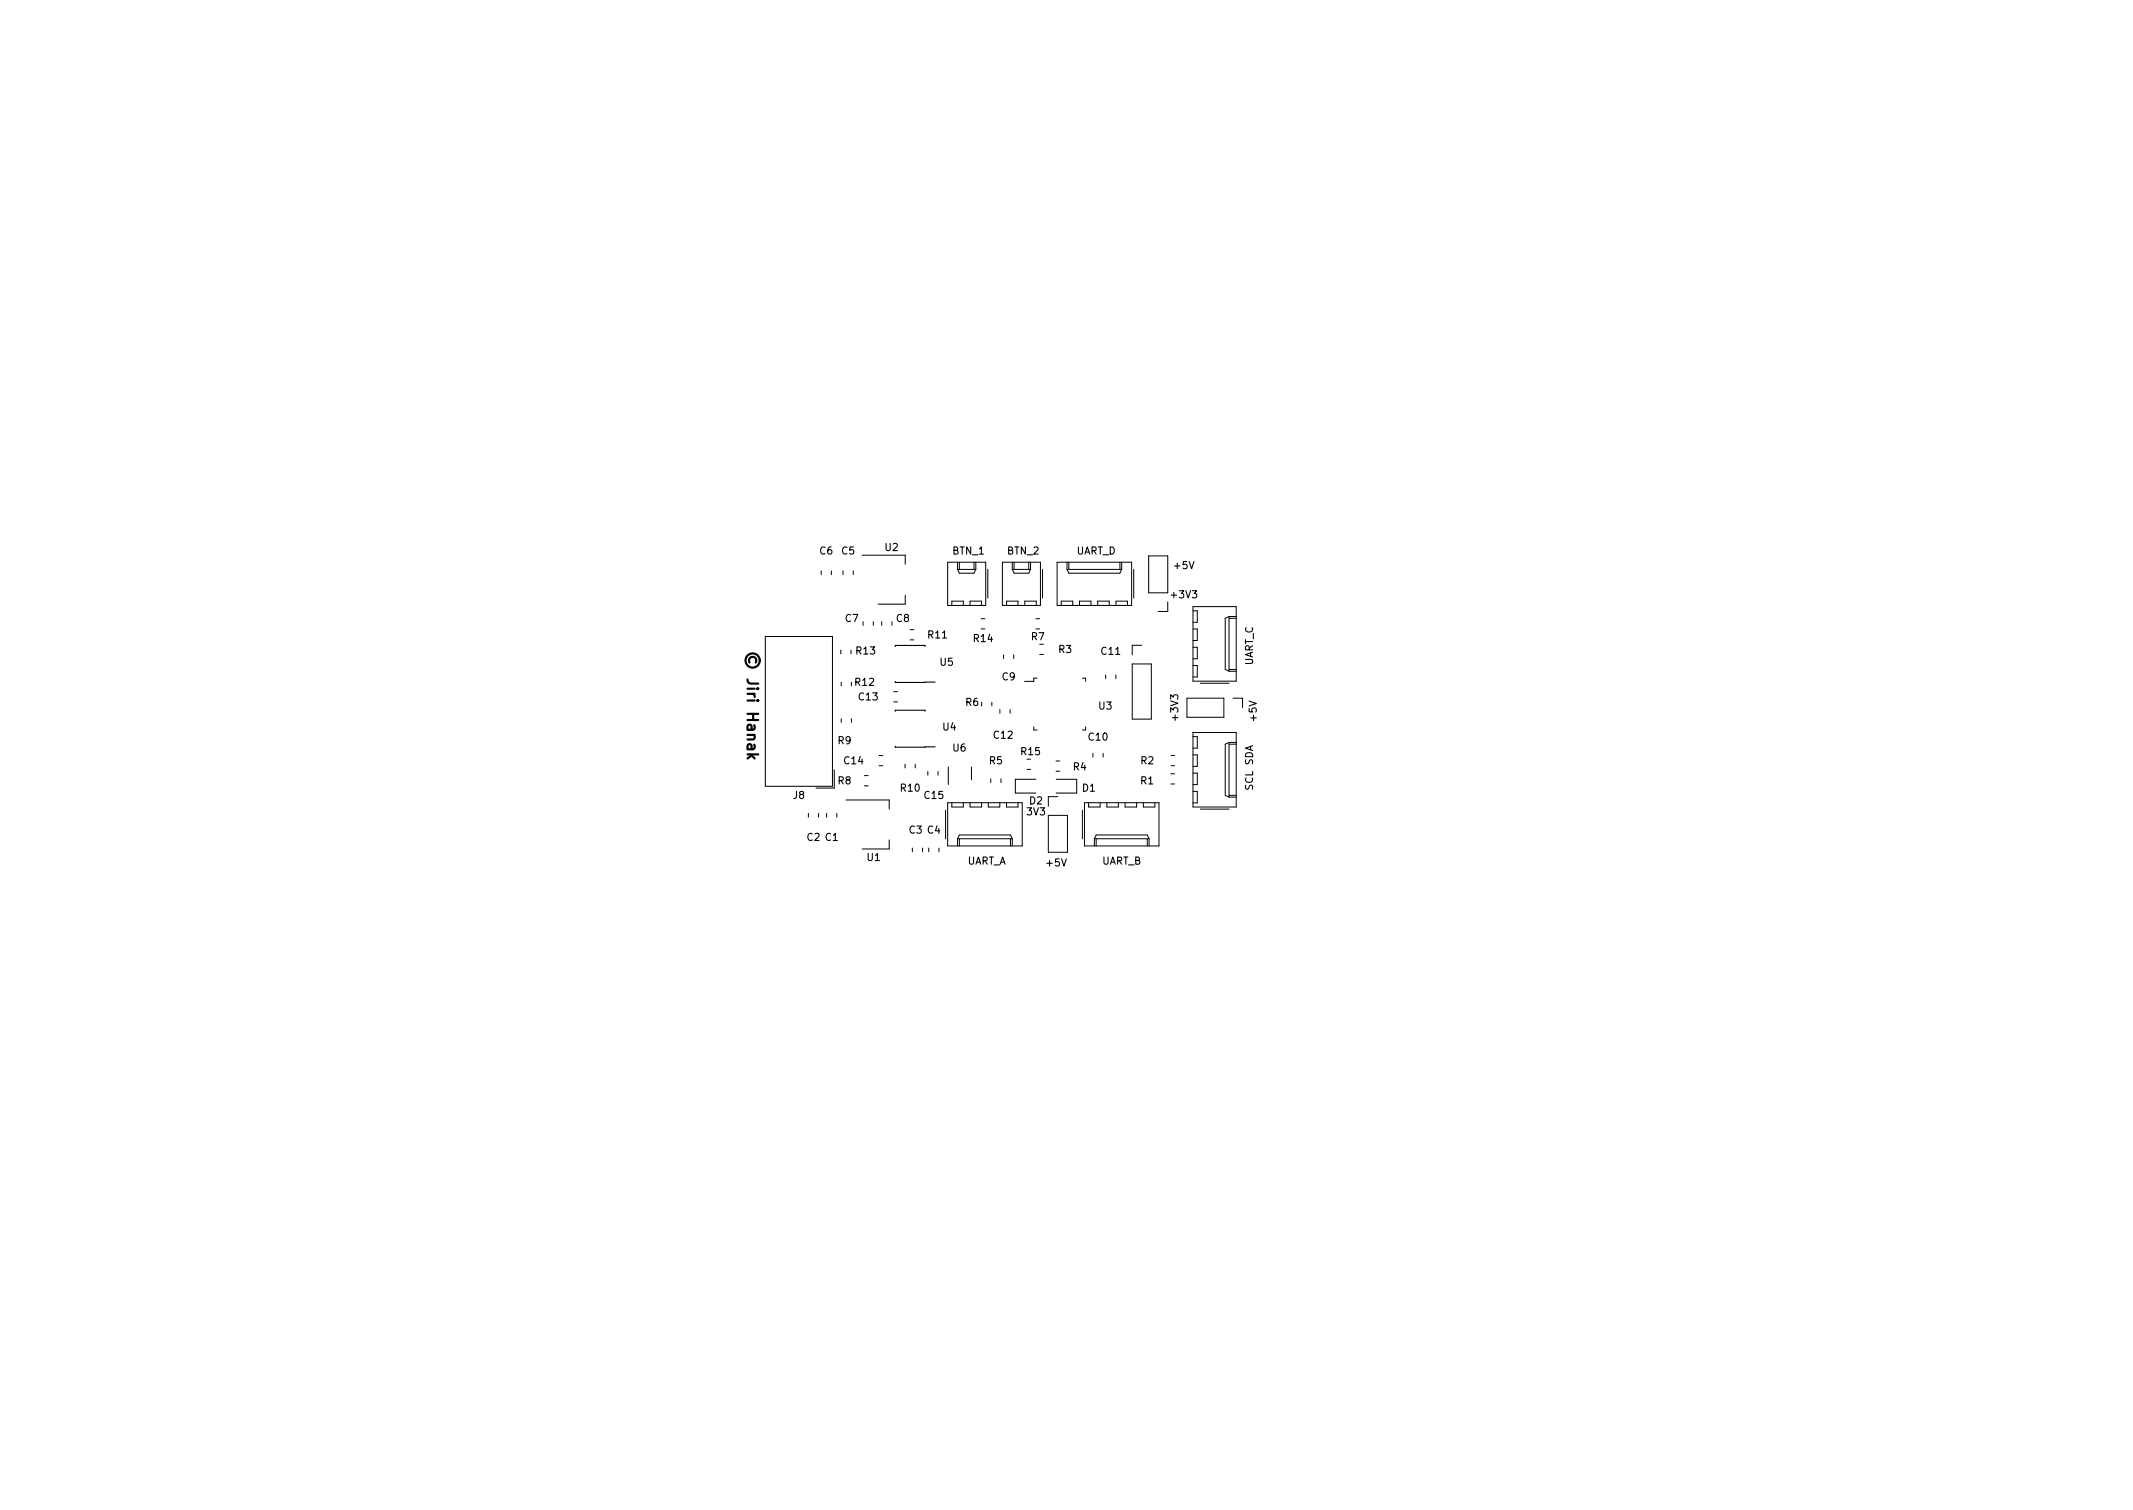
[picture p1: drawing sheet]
<svg xmlns="http://www.w3.org/2000/svg" width="297mm" height="210mm" viewBox="0 0 297 210" stroke-linecap="round" stroke-linejoin="round" font-family="sans-serif">
<defs><g id="words">
<text font-size="2.1" x="104" y="92.2" transform="rotate(90 104 92.2)">© Jiri Hanak</text>
<g font-size="1.4">
<text x="114.2" y="77.2">C6</text>
<text x="117.2" y="77.2">C5</text>
<text x="123.3" y="76.7">U2</text>
<text x="132.7" y="77.2">BTN_1</text>
<text x="140.3" y="77.2">BTN_2</text>
<text x="149.8" y="77.2">UART_D</text>
<text x="163.2" y="83.3">+3V3</text>
<text x="163.6" y="79.2">+5V</text>
<text x="117.7" y="86.6">C7</text>
<text x="124.8" y="86.6">C8</text>
<text x="129.3" y="88.9">R11</text>
<text x="135.6" y="89.4">R14</text>
<text x="143.6" y="89.1">R7</text>
<text x="119.1" y="95.5">R12</text>
<text x="119.3" y="91.1">R13</text>
<text x="130.9" y="92.7">U5</text>
<text x="139.6" y="94.7">C9</text>
<text x="147.4" y="90.9">R3</text>
<text x="153.4" y="91.2">C11</text>
<text x="174.5" y="92.7" transform="rotate(-90 174.5 92.7)">UART_C</text>
<text x="119.6" y="97.5">C13</text>
<text x="131.3" y="101.7">U4</text>
<text x="134.5" y="98.3">R6</text>
<text x="153" y="98.8">U3</text>
<text x="164.1" y="100.2" transform="rotate(-90 164.1 100.2)">+3V3</text>
<text x="175" y="100.3" transform="rotate(-90 175 100.3)">+5V</text>
<text x="116.7" y="103.6">R9</text>
<text x="117.6" y="106.4">C14</text>
<text x="132.7" y="104.6">U6</text>
<text x="137.8" y="106.4">R5</text>
<text x="138.4" y="102.9">C12</text>
<text x="142.2" y="105.1">R15</text>
<text x="149.5" y="107.3">R4</text>
<text x="151.6" y="103.1">C10</text>
<text x="158.9" y="106.4">R2</text>
<text x="110.5" y="111.2">J8</text>
<text x="116.7" y="109.2">R8</text>
<text x="125.5" y="110.2">R10</text>
<text x="128.8" y="111.2">C15</text>
<text x="143" y="113.5">3V3</text>
<text x="143.4" y="112">D2</text>
<text x="150.7" y="110.2">D1</text>
<text x="158.9" y="109.2">R1</text>
<text x="174.5" y="110.1" transform="rotate(-90 174.5 110.1)">SCL SDA</text>
<text x="112.4" y="117.1">C2 C1</text>
<text x="120.8" y="119.9">U1</text>
<text x="126.6" y="116.1">C3 C4</text>
<text x="134.6" y="120.4">UART_A</text>
<text x="145.8" y="120.6">+5V</text>
<text x="153.4" y="120.4">UART_B</text>
</g>
</g></defs>
<g fill="none" stroke="#000" stroke-width=".3">
<path d="M104.4 92.3a.52 .52 0 0 1 .4-.8 .52 .52 0 0 1 .4 .8M104.5 105l.6 .6M104.7 105.2l-.6 .4"/>
<circle cx="104.8" cy="92" r="1"/>
</g>
<g fill="none" stroke="#000" stroke-width=".14">
<path d="M114.4 79.5v.5M115.8 79.5v.5M117.4 79.5v.5M118.8 79.5v.5M120.1 77.3h6v1.3M132 78.3h5.3v6h-5.3zM133.3 79.3h2.6M133.3 79.3l.3 .5h2l.3-.5M133.3 78.3v1M133.6 78.3v1M135.6 78.3v1M135.9 78.3v1"/>
<path d="M137.6 79.3v4M139.6 78.3h5.3v6h-5.3zM141 79.3h2.5M141 79.3l.2 .5h2.1l.2-.5M141 78.3v1M141.2 78.3v1M143.3 78.3v1M143.5 78.3v1M145.2 79.3v4M147.2 78.3h10.4v6h-10.4zM148.6 79.3h7.6M148.6 78.3v1"/>
<path d="M148.6 79.3l.2 .5h7.2l.2-.5M148.8 78.3v1M156 78.3v1M156.2 78.3v1M157.9 79.3v4M160 77.4h2.6v5.1h-2.6zM106.6 88.6h9.3v20.9h-9.3zM117.1 90.5v.5M117.1 95v.5M118.5 90.5v.5M118.6 95v.5M120.2 86.6v.5"/>
<path d="M121.6 86.6v.5M122.8 86.6v.5M124.2 86.6v.5M124.5 96.3h.5M124.5 97.7h.5M126.1 82.9v1.2h-3.8M126.7 87.7h.6M126.7 89.1h.6M132.5 84.3v-.6h1.7v.6M135.1 84.3v-.6h1.6v.6M136.6 86.2h.6M136.6 87.6h.6"/>
<path d="M138.1 97.8v.5M139.2 98.8v.5M139.8 91.2v.5M140.2 84.3v-.6h1.6v.6M140.7 98.8v.5M141.2 91.2v.5M142.7 84.3v-.6h1.6v.6M144.3 86.2h.5M144.3 87.6h.5M144.4 94.4h-.4v.5h-1.3M144.8 89.7h.5M144.8 91.1h.5"/>
<path d="M147.8 84.3v-.6h1.6v.6M150.3 84.3v-.6h1.6v.6M150.7 94.4h.5v.5M152.9 84.3v-.6h1.6v.6M154 94v.5M155.4 94v.5M155.4 84.3v-.6h1.6v.6M157.7 92.5h2.6v7.6h-2.6zM159 89.9h-1.3v1.3M162.6 83.8v1.3h-1.3M165.3 97.2h5.1v2.7h-5.1zM166.1 84.5h6.1v10.3h-6.1z"/>
<path d="M166.1 85h.6v1.6h-.6M166.1 87.6h.6v1.6h-.6M166.1 90.1h.6v1.6h-.6M166.1 92.7h.6v1.6h-.6M167.2 95.1h4M171.2 85.8v7.7M171.2 85.8l-.6 .3v7.1l.6 .3M171.2 86.1h1M171.2 93.2h1M171.2 85.8h1M171.2 93.5h1M171.7 97.2h1.3v1.3"/>
<path d="M112.6 113.3v.5M114 113.3v.5M115.1 113.3v.5M116.2 107.2v2.5h-2.6M116.5 113.3v.5M117.1 100.1v.5M117.8 111.4h6v1.3M118.6 100.1v.5M120.4 108h.5M120.4 109.4h.5M122.4 105.2h.5M122.4 106.6h.5"/>
<path d="M123.8 117v1.2h-3.7M126 106.4v.5M127.1 118.1v.5M127.5 106.4v.5M128.5 118.1v.5M129.2 107.4v.5M129.3 118.1v.5M130.6 107.4v.5M130.8 118.1v.5M131.7 112.8v4M132 111.8h10.3v6h-10.3zM132.1 106.8v2.4"/>
<path d="M132.5 111.8v.6h1.7v-.6M133.3 116.8l.3-.5h7.1l.3 .5M133.3 116.8h7.7M133.3 116.8v1M133.6 116.8v1M135.1 111.8v.6h1.6v-.6M135.3 106.8v1.8M137.6 111.8v.6h1.6v-.6M138 108.4v.6M139.4 108.4v.6M140.2 111.8v.6h1.6v-.6M140.7 116.8v1"/>
<path d="M141 116.8v1M143 107.1h.5M143 105.7h.5M144 101.2v.4h.4M144.3 108.5h-2.9v1.9h2.9M146 113.5h2.6v5.2h-2.6zM147.1 106h.5M147.1 107.4h.5M147.1 108.5h2.8v1.9h-2.8M147.3 110.9h-1.3v1.4M150.7 112.8v4M151 111.8h10.4v6h-10.4z"/>
<path d="M151.2 101.2v.4h-.5M151.6 111.8v.6h1.6v-.6M152.2 104.9v.5M152.4 116.8l.2-.5h7.2l.2 .5M152.4 116.8h7.6M152.4 116.8v1M152.6 116.8v1M153.6 104.9v.5M154.1 111.8v.6h1.6v-.6M156.7 111.8v.6h1.6v-.6M159.2 111.8v.6h1.6v-.6M159.8 116.8v1"/>
<path d="M160 116.8v1M163.1 107.7h.5M163.1 109.2h.5M163.1 105.2h.5M163.1 106.6h.5M166.1 102h6.1v10.4h-6.1zM166.1 110.2h.6v1.6h-.6M166.1 102.6h.6v1.6h-.6M166.1 105.1h.6v1.6h-.6M166.1 107.7h.6v1.6h-.6M167.2 112.7h4M171.2 111h1"/>
<path d="M171.2 103.4v7.6M171.2 103.4h1M171.2 103.4l-.6 .2v7.1l.6 .3M171.2 110.7h1M171.2 103.6h1"/>
</g>
<path d="M124.7 90v-.1h4.1v.1M124.7 94.9v.1h5.5M124.7 99v-.1h4.1v.1M124.7 103.9v.1h5.5" fill="none" stroke="#000" stroke-width=".15"/>
<use href="#words"/>
</svg>
